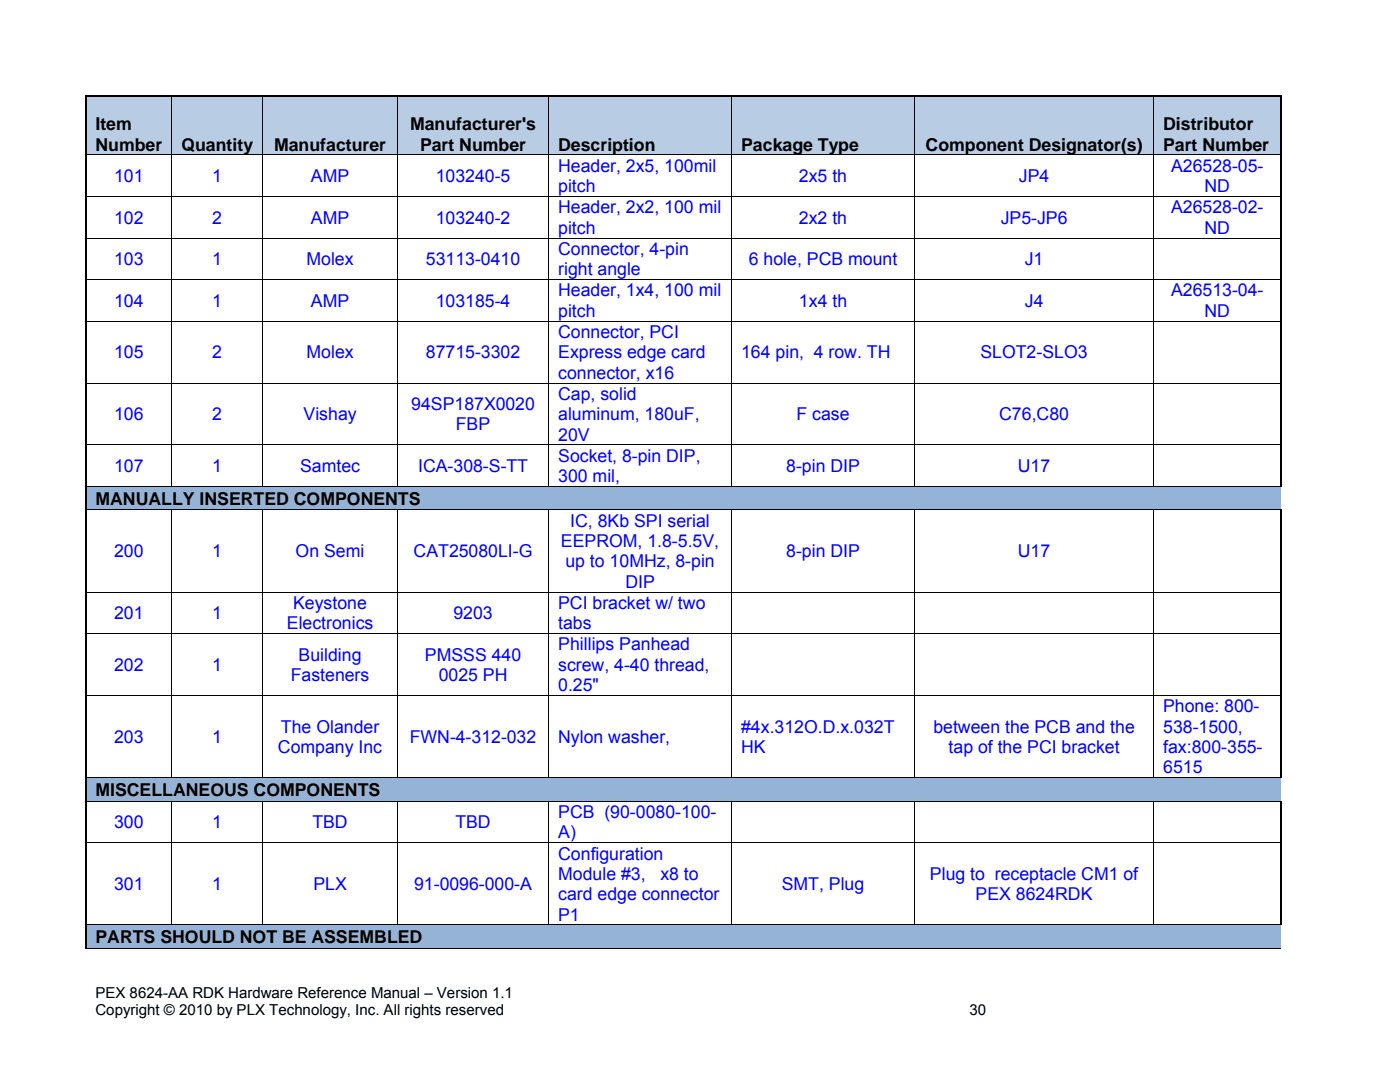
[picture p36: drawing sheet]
<svg xmlns="http://www.w3.org/2000/svg" width="279mm" height="216mm" viewBox="0 0 279 216" stroke-linecap="round" stroke-linejoin="round" font-family="sans-serif">
<defs><g id="words">
<g font-size="3.5">
<text x="19" y="26">Item</text>
<text x="81.8" y="26">Manufacturer's</text>
<text x="232.1" y="26">Distributor</text>
<text x="19" y="30.1">Number</text>
<text x="36.2" y="30.1">Quantity</text>
<text x="54.7" y="30.1">Manufacturer</text>
<text x="83.8" y="30.1">Part Number</text>
<text x="111.4" y="30.1">Description</text>
<text x="147.9" y="30.1">Package Type</text>
<text x="184.7" y="30.1">Component Designator(s)</text>
<text x="232.1" y="30.1">Part Number</text>
<text x="19" y="100.7">MANUALLY INSERTED COMPONENTS</text>
<text x="19" y="158.8">MISCELLANEOUS COMPONENTS</text>
<text x="19" y="188.2">PARTS SHOULD NOT BE ASSEMBLED</text>
</g>
<g font-size="3.5" fill="#00f">
<text x="111.4" y="34.3">Header, 2x5, 100mil</text>
<text x="233.7" y="34.3">A26528-05-</text>
<text x="22.8" y="36.3">101</text>
<text x="42.4" y="36.3">1</text>
<text x="62" y="36.3">AMP</text>
<text x="87" y="36.3">103240-5</text>
<text x="111.4" y="38.3">pitch</text>
<text x="159.4" y="36.3">2x5 th</text>
<text x="203.3" y="36.3">JP4</text>
<text x="240.4" y="38.3">ND</text>
<text x="22.8" y="44.6">102</text>
<text x="42.4" y="44.6">2</text>
<text x="62" y="44.6">AMP</text>
<text x="87" y="44.6">103240-2</text>
<text x="111.4" y="42.6">Header, 2x2, 100 mil</text>
<text x="111.4" y="46.6">pitch</text>
<text x="159.4" y="44.6">2x2 th</text>
<text x="199.7" y="44.6">JP5-JP6</text>
<text x="233.7" y="42.6">A26528-02-</text>
<text x="240.4" y="46.6">ND</text>
<text x="22.8" y="52.9">103</text>
<text x="42.4" y="52.9">1</text>
<text x="61.2" y="52.9">Molex</text>
<text x="85" y="52.9">53113-0410</text>
<text x="111.4" y="50.9">Connector, 4-pin</text>
<text x="149.5" y="52.9">6 hole, PCB mount</text>
<text x="204.5" y="52.9">J1</text>
<text x="111.4" y="54.9">right angle</text>
<text x="111.4" y="59.2">Header, 1x4, 100 mil</text>
<text x="233.7" y="59.2">A26513-04-</text>
<text x="22.8" y="61.2">104</text>
<text x="42.4" y="61.2">1</text>
<text x="62" y="61.2">AMP</text>
<text x="87" y="61.2">103185-4</text>
<text x="111.4" y="63.2">pitch</text>
<text x="159.4" y="61.2">1x4 th</text>
<text x="204.5" y="61.2">J4</text>
<text x="240.4" y="63.2">ND</text>
<text x="22.8" y="71.5">105</text>
<text x="42.4" y="71.5">2</text>
<text x="61.2" y="71.5">Molex</text>
<text x="85" y="71.5">87715-3302</text>
<text x="111.4" y="67.4">Connector, PCI</text>
<text x="111.4" y="71.5">Express edge card</text>
<text x="147.9" y="71.5">164 pin, 4 row. TH</text>
<text x="195.7" y="71.5">SLOT2-SLO3</text>
<text x="111.4" y="75.6">connector, x16</text>
<text x="22.8" y="83.8">106</text>
<text x="42.4" y="83.8">2</text>
<text x="60.6" y="83.8">Vishay</text>
<text x="82.1" y="81.8">94SP187X0020</text>
<text x="111.4" y="79.8">Cap, solid</text>
<text x="111.4" y="83.8">aluminum, 180uF,</text>
<text x="159" y="83.8">F case</text>
<text x="199.4" y="83.8">C76,C80</text>
<text x="91" y="85.9">FBP</text>
<text x="111.4" y="87.9">20V</text>
<text x="22.8" y="94.2">107</text>
<text x="42.4" y="94.2">1</text>
<text x="59.9" y="94.2">Samtec</text>
<text x="83.4" y="94.2">ICA-308-S-TT</text>
<text x="111.4" y="92.1">Socket, 8-pin DIP,</text>
<text x="156.9" y="94.2">8-pin DIP</text>
<text x="203.1" y="94.2">U17</text>
<text x="111.4" y="96.2">300 mil,</text>
<text x="113.8" y="105.1">IC, 8Kb SPI serial</text>
<text x="22.8" y="111.2">200</text>
<text x="42.4" y="111.2">1</text>
<text x="59" y="111.2">On Semi</text>
<text x="82.5" y="111.2">CAT25080LI-G</text>
<text x="112" y="109.2">EEPROM, 1.8-5.5V,</text>
<text x="112.8" y="113.2">up to 10MHz, 8-pin</text>
<text x="156.9" y="111.2">8-pin DIP</text>
<text x="203.1" y="111.2">U17</text>
<text x="124.8" y="117.3">DIP</text>
<text x="22.8" y="123.5">201</text>
<text x="42.4" y="123.5">1</text>
<text x="57.3" y="125.6">Electronics</text>
<text x="58.5" y="121.5">Keystone</text>
<text x="90.5" y="123.5">9203</text>
<text x="111.4" y="121.5">PCI bracket w/ two</text>
<text x="111.4" y="125.6">tabs</text>
<text x="59.6" y="131.8">Building</text>
<text x="84.8" y="131.8">PMSSS 440</text>
<text x="111.4" y="129.8">Phillips Panhead</text>
<text x="22.8" y="133.9">202</text>
<text x="42.4" y="133.9">1</text>
<text x="58" y="135.9">Fasteners</text>
<text x="87.5" y="135.9">0025 PH</text>
<text x="111.4" y="133.9">screw, 4-40 thread,</text>
<text x="111.4" y="137.9">0.25&quot;</text>
<text x="232.1" y="142.1">Phone: 800-</text>
<text x="22.8" y="148.2">203</text>
<text x="42.4" y="148.2">1</text>
<text x="56.1" y="146.2">The Olander</text>
<text x="81.8" y="148.2">FWN-4-312-032</text>
<text x="111.4" y="148.2">Nylon washer,</text>
<text x="147.9" y="146.2">#4x.312O.D.x.032T</text>
<text x="186.3" y="146.2">between the PCB and the</text>
<text x="232.1" y="146.2">538-1500,</text>
<text x="55.5" y="150.3">Company Inc</text>
<text x="147.9" y="150.3">HK</text>
<text x="189.3" y="150.3">tap of the PCI bracket</text>
<text x="232.1" y="150.3">fax:800-355-</text>
<text x="232.1" y="154.3">6515</text>
<text x="22.8" y="165.2">300</text>
<text x="42.4" y="165.2">1</text>
<text x="62.3" y="165.2">TBD</text>
<text x="90.9" y="165.2">TBD</text>
<text x="111.4" y="163.2">PCB (90-0080-100-</text>
<text x="111.4" y="167.3">A)</text>
<text x="111.4" y="171.5">Configuration</text>
<text x="22.8" y="177.6">301</text>
<text x="42.4" y="177.6">1</text>
<text x="62.5" y="177.6">PLX</text>
<text x="82.6" y="177.6">91-0096-000-A</text>
<text x="111.4" y="175.6">Module #3,</text>
<text x="111.4" y="179.6">card edge connector</text>
<text x="131.8" y="175.6">x8 to</text>
<text x="156" y="177.6">SMT, Plug</text>
<text x="185.6" y="175.6">Plug to receptacle CM1 of</text>
<text x="194.7" y="179.6">PEX 8624RDK</text>
<text x="111.4" y="183.7">P1</text>
</g>
<g font-size="3">
<text x="19" y="199.1">PEX 8624-AA RDK Hardware Reference Manual – Version 1.1</text>
<text x="19" y="202.5">Copyright © 2010 by PLX Technology, Inc. All rights reserved</text>
<text x="193.5" y="202.5">30</text>
</g>
</g></defs>
<g fill="#b8cce4">
<path d="M17.3 19.4h16.9v11.4h-16.9z"/>
<path d="M19 22.7h13.4v4.1h-13.4z"/>
<path d="M19 26.8h13.4v4h-13.4z"/>
<path d="M34.3 19.4h18v11.4h-18z"/>
<path d="M36.2 26.8h14.3v4h-14.3z"/>
<path d="M52.4 19.4h26.8v11.4h-26.8z"/>
<path d="M54.3 26.8h23.1v4h-23.1z"/>
<path d="M79.3 19.4h30.1v11.4h-30.1z"/>
<path d="M81.2 22.7h26.4v4.1h-26.4z"/>
<path d="M81.2 26.8h26.4v4h-26.4z"/>
<path d="M109.5 19.4h36.4v11.4h-36.4z"/>
<path d="M111.4 26.8h32.7v4h-32.7z"/>
<path d="M146 19.4h36.4v11.4h-36.4z"/>
<path d="M147.9 26.8h32.7v4h-32.7z"/>
<path d="M182.5 19.4h47.6v11.4h-47.6z"/>
<path d="M184.4 26.8h43.9v4h-43.9z"/>
<path d="M230.2 19.4h25.2v11.4h-25.2z"/>
<path d="M232.1 22.7h21.6v4.1h-21.6z"/>
<path d="M232.1 26.8h21.6v4h-21.6z"/>
</g>
<path d="M17 19h.3v.4h-.3z" fill="#000"/>
<path d="M17 19.2h17.2" fill="none" stroke="#000" stroke-width=".34"/>
<path d="M17.3 19.4h16.9" fill="none" stroke="#b8cce4" stroke-width=".2"/>
<path d="M34.4 19.4h.1z" fill="#b8cce4"/>
<path d="M34.2 19.4h.2z" fill="#000"/>
<path d="M34.2 19.2h18.1" fill="none" stroke="#000" stroke-width=".34"/>
<path d="M34.5 19.4h17.8" fill="none" stroke="#b8cce4" stroke-width=".2"/>
<path d="M52.5 19.4h.2z" fill="#b8cce4"/>
<path d="M52.3 19.4h.2z" fill="#000"/>
<path d="M52.3 19.2h26.9" fill="none" stroke="#000" stroke-width=".34"/>
<path d="M52.7 19.4h26.5" fill="none" stroke="#b8cce4" stroke-width=".2"/>
<path d="M79.4 19.4h.2z" fill="#b8cce4"/>
<path d="M79.2 19.4h.2z" fill="#000"/>
<path d="M79.2 19.2h30.2" fill="none" stroke="#000" stroke-width=".34"/>
<path d="M79.6 19.4h29.8" fill="none" stroke="#b8cce4" stroke-width=".2"/>
<path d="M109.6 19.4h.1z" fill="#b8cce4"/>
<path d="M109.4 19.4h.2z" fill="#000"/>
<path d="M109.4 19.2h36.5" fill="none" stroke="#000" stroke-width=".34"/>
<path d="M109.7 19.4h36.2" fill="none" stroke="#b8cce4" stroke-width=".2"/>
<path d="M146.1 19.4h.2z" fill="#b8cce4"/>
<path d="M145.9 19.4h.2z" fill="#000"/>
<path d="M145.9 19.2h36.5" fill="none" stroke="#000" stroke-width=".34"/>
<path d="M146.3 19.4h36.1" fill="none" stroke="#b8cce4" stroke-width=".2"/>
<path d="M182.6 19.4h.2z" fill="#b8cce4"/>
<path d="M182.4 19.4h.2z" fill="#000"/>
<path d="M182.4 19.2h47.7" fill="none" stroke="#000" stroke-width=".34"/>
<path d="M182.8 19.4h47.3" fill="none" stroke="#b8cce4" stroke-width=".2"/>
<path d="M230.3 19.4h.2z" fill="#b8cce4"/>
<path d="M230.1 19.4h.2zM255.5 19h.3v.4h-.3z" fill="#000"/>
<path d="M17.1 19.4v11.4M230.1 19.2h25.4M255.6 19.4v11.4" fill="none" stroke="#000" stroke-width=".34"/>
<path d="M230.5 19.4h25" fill="none" stroke="#b8cce4" stroke-width=".2"/>
<path d="M34.3 19.4v11.4M52.4 19.4v11.4M79.3 19.4v11.4M109.5 19.4v11.4M146 19.4v11.4M182.5 19.4v11.4M230.2 19.4v11.4" fill="none" stroke="#000" stroke-width=".2"/>
<g fill="#fff">
<path d="M230.2 31h25.2v8.1h-25.2z"/>
<path d="M232.1 31h21.6v4.1h-21.6z"/>
<path d="M232.1 35.1h21.6v4h-21.6z"/>
</g>
<g fill="none" stroke="#000" stroke-width=".2">
<path d="M17 30.9h238.8M17 39.2h238.8M34.3 31v8.1M34.3 39.3v8.1M52.4 31v8.1M52.4 39.3v8.1M79.3 31v8.1M79.3 39.3v8.1M109.5 31v8.1M109.5 39.3v8.1M146 31v8.1M146 39.3v8.1"/>
<path d="M182.5 31v8.1M182.5 39.3v8.1M230.2 31v8.1M230.2 39.3v8.1"/>
</g>
<path d="M17.1 31v8.1M17.1 39.3v8.1M255.6 31v8.1M255.6 39.3v8.1" fill="none" stroke="#000" stroke-width=".34"/>
<g fill="#fff">
<path d="M52.4 47.6h26.8v8.1h-26.8z"/>
<path d="M54.3 49.6h23.1v4.1h-23.1z"/>
<path d="M79.3 47.6h30.1v8.1h-30.1z"/>
<path d="M81.2 49.6h26.4v4.1h-26.4z"/>
<path d="M109.5 47.6h36.4v8.1h-36.4z"/>
<path d="M111.4 47.6h32.7v4.1h-32.7z"/>
<path d="M111.4 51.7h32.7v4h-32.7z"/>
<path d="M146 47.6h36.4v8.1h-36.4z"/>
<path d="M147.9 49.6h32.7v4.1h-32.7z"/>
</g>
<g fill="none" stroke="#000" stroke-width=".2">
<path d="M17 47.5h238.8M17 55.8h238.8M34.3 47.6v8.1M34.3 55.9v8.1M52.4 47.6v8.1M52.4 55.9v8.1M79.3 47.6v8.1M79.3 55.9v8.1M109.5 47.6v8.1M109.5 55.9v8.1M146 47.6v8.1M146 55.9v8.1"/>
<path d="M182.5 47.6v8.1M182.5 55.9v8.1M230.2 47.6v8.1M230.2 55.9v8.1M17 64.1h238.8M34.3 64.2v12.1M52.4 64.2v12.1M79.3 64.2v12.1M109.5 64.2v12.1M146 64.2v12.1M182.5 64.2v12.1M230.2 64.2v12.1"/>
</g>
<path d="M17.1 47.6v8.1M17.1 55.9v8.1M255.6 47.6v8.1M255.6 55.9v8.1M17.1 64.2v12.1M255.6 64.2v12.1" fill="none" stroke="#000" stroke-width=".34"/>
<g fill="#fff">
<path d="M52.4 76.5h26.8v12.2h-26.8z"/>
<path d="M54.3 80.6h23.1v4h-23.1z"/>
<path d="M79.3 76.5h30.1v12.2h-30.1z"/>
<path d="M81.2 78.5h26.4v4.1h-26.4z"/>
<path d="M81.2 82.6h26.4v4.1h-26.4z"/>
<path d="M109.5 76.5h36.4v12.2h-36.4z"/>
<path d="M111.4 76.5h32.7v4.1h-32.7z"/>
<path d="M111.4 80.6h32.7v4h-32.7z"/>
<path d="M111.4 84.6h32.7v4.1h-32.7z"/>
<path d="M146 76.5h36.4v12.2h-36.4z"/>
<path d="M147.9 80.6h32.7v4h-32.7z"/>
</g>
<g fill="none" stroke="#000" stroke-width=".2">
<path d="M17 76.4h238.8M34.3 76.5v12.2M52.4 76.5v12.2M79.3 76.5v12.2M109.5 76.5v12.2M146 76.5v12.2M182.5 76.5v12.2M230.2 76.5v12.2M17 88.8h238.8M34.3 88.9v8.1M52.4 88.9v8.1M79.3 88.9v8.1"/>
<path d="M109.5 88.9v8.1M146 88.9v8.1M182.5 88.9v8.1M230.2 88.9v8.1"/>
</g>
<path d="M17.1 76.5v12.2M255.6 76.5v12.2M17.1 88.9v8.1M255.6 88.9v8.1" fill="none" stroke="#000" stroke-width=".34"/>
<g fill="#95b3d7">
<path d="M17.3 97.2h238.3v4.5h-238.3z"/>
<path d="M19 97.4h234.7v4.1h-234.7z"/>
</g>
<g fill="none" stroke="#000" stroke-width=".2">
<path d="M17 97.1h238.8M17 101.7h238.8M17 118.2h238.8M34.3 101.8v16.3M34.3 118.2v8.2M52.4 101.8v16.3M52.4 118.2v8.2M79.3 101.8v16.3M79.3 118.2v8.2M109.5 101.8v16.3M109.5 118.2v8.2M146 101.8v16.3"/>
<path d="M146 118.2v8.2M182.5 101.8v16.3M182.5 118.2v8.2M230.2 101.8v16.3M230.2 118.2v8.2"/>
</g>
<path d="M17.1 97.2v4.5M17.1 101.8v16.3M17.1 118.2v8.2M255.6 101.8v16.3M255.6 118.2v8.2" fill="none" stroke="#000" stroke-width=".34"/>
<g fill="#fff">
<path d="M146 126.5h36.4v12.2h-36.4z"/>
<path d="M147.9 130.6h32.7v4h-32.7z"/>
<path d="M182.5 126.5h47.6v12.2h-47.6z"/>
<path d="M184.4 130.6h43.9v4h-43.9z"/>
</g>
<path d="M17 126.4h238.8M34.3 126.5v12.2M52.4 126.5v12.2M79.3 126.5v12.2M109.5 126.5v12.2M146 126.5v12.2M182.5 126.5v12.2M230.2 126.5v12.2" fill="none" stroke="#000" stroke-width=".2"/>
<path d="M17.1 126.5v12.2M255.6 126.5v12.2" fill="none" stroke="#000" stroke-width=".34"/>
<g fill="#fff">
<path d="M146 138.9h36.4v16.2h-36.4z"/>
<path d="M147.9 142.9h32.7v4.1h-32.7z"/>
<path d="M147.9 147h32.7v4h-32.7z"/>
<path d="M182.5 138.9h47.6v16.2h-47.6z"/>
<path d="M184.4 142.9h43.9v4.1h-43.9z"/>
<path d="M184.4 147h43.9v4h-43.9z"/>
</g>
<path d="M17 138.8h238.8M34.3 138.9v16.2M52.4 138.9v16.2M79.3 138.9v16.2M109.5 138.9v16.2M146 138.9v16.2M182.5 138.9v16.2M230.2 138.9v16.2" fill="none" stroke="#000" stroke-width=".2"/>
<path d="M17.1 138.9v16.2M255.6 138.9v16.2" fill="none" stroke="#000" stroke-width=".34"/>
<g fill="#95b3d7">
<path d="M17.3 155.3h238.3v4.5h-238.3z"/>
<path d="M19 155.5h234.7v4.1h-234.7z"/>
</g>
<g fill="none" stroke="#000" stroke-width=".2">
<path d="M17 155.2h238.8M17 159.9h238.8M34.3 160v8.1M52.4 160v8.1M79.3 160v8.1M109.5 160v8.1M146 160v8.1M182.5 160v8.1M230.2 160v8.1M17 168.1h238.8M34.3 168.2v16.3M52.4 168.2v16.3"/>
<path d="M79.3 168.2v16.3M109.5 168.2v16.3M146 168.2v16.3M182.5 168.2v16.3M230.2 168.2v16.3"/>
</g>
<path d="M17.1 155.3v4.5M17.1 160v8.1M255.6 160v8.1M17.1 168.2v16.3M255.6 168.2v16.3" fill="none" stroke="#000" stroke-width=".34"/>
<g fill="#95b3d7">
<path d="M17.3 184.7h238.3v4.4h-238.3z"/>
<path d="M19 184.9h234.7v4h-234.7z"/>
</g>
<path d="M17 184.6h238.8M17 189.2h238.6" fill="none" stroke="#000" stroke-width=".2"/>
<path d="M17.1 184.6v4.5" fill="none" stroke="#000" stroke-width=".34"/>
<use href="#words"/>
</svg>
